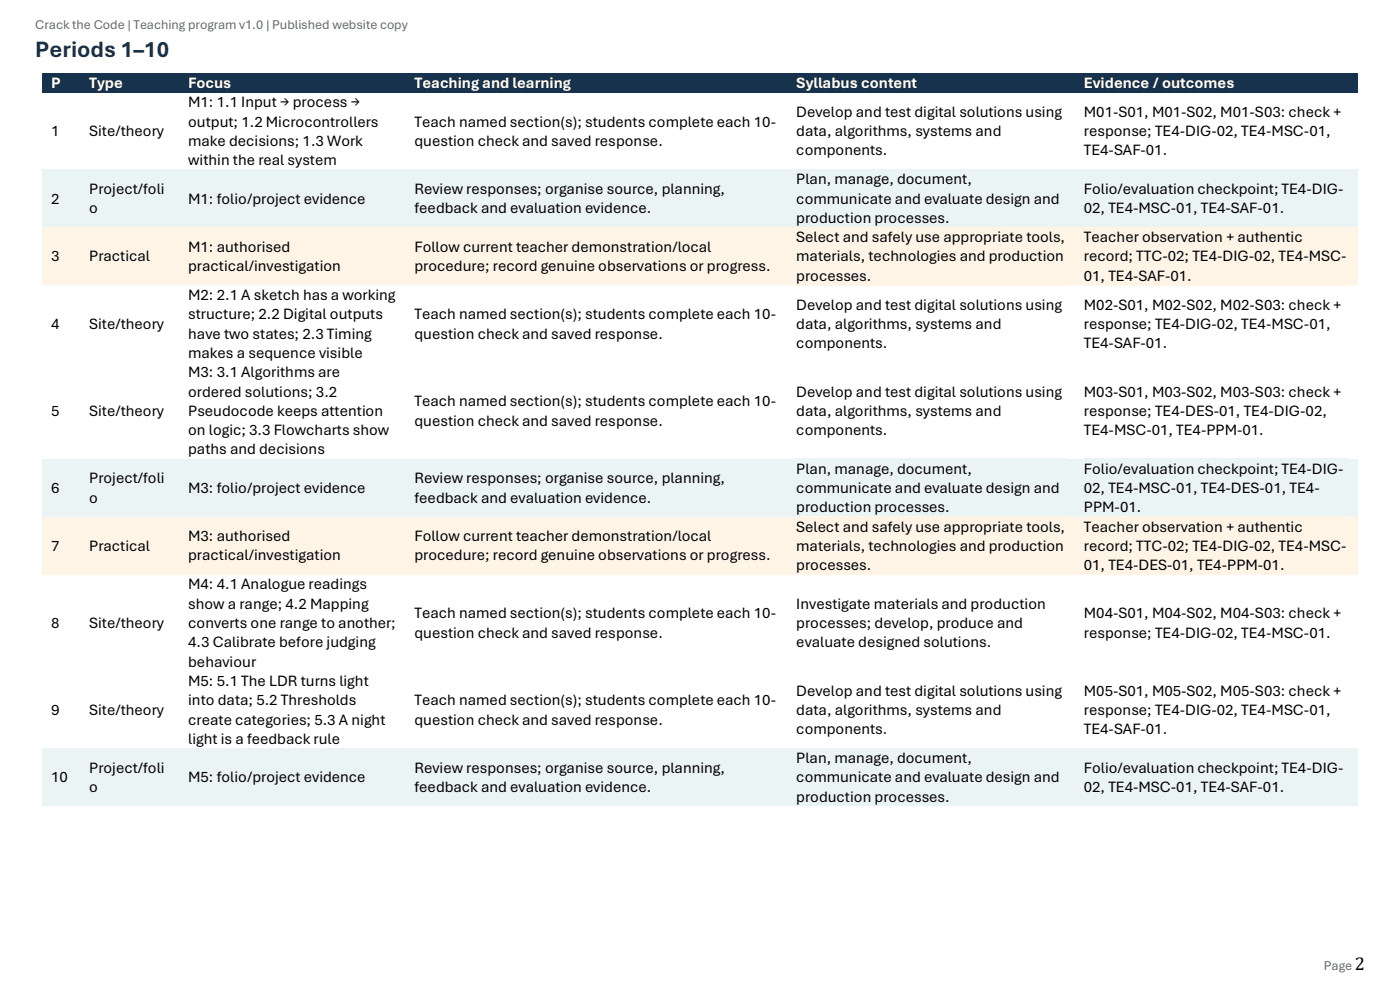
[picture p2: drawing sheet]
<svg xmlns="http://www.w3.org/2000/svg" width="297mm" height="210mm" viewBox="0 0 297 210" stroke-linecap="round" stroke-linejoin="round" font-family="sans-serif">
<defs><g id="words">
<text font-size="5" fill="#17324d" x="7.5" y="12.1">Periods 1–10</text>
<text font-size="3.9" x="287.4" y="205.7">2</text>
<g font-size="3.3" fill="#fff">
<text x="10.9" y="18.7">P</text>
<text x="18.9" y="18.7">Type</text>
<text x="39.9" y="18.7">Focus</text>
<text x="87.9" y="18.7">Teaching and learning</text>
<text x="168.9" y="18.7">Syllabus content</text>
<text x="229.9" y="18.7">Evidence / outcomes</text>
</g>
<g font-size="3.3">
<text x="39.9" y="22.7">M1: 1.1 Input → process →</text>
<text x="10.9" y="28.9">1</text>
<text x="18.9" y="28.9">Site/theory</text>
<text x="39.9" y="26.8">output; 1.2 Microcontrollers</text>
<text x="87.9" y="26.8">Teach named section(s); students complete each 10-</text>
<text x="168.9" y="24.8">Develop and test digital solutions using</text>
<text x="168.9" y="28.9">data, algorithms, systems and</text>
<text x="229.9" y="24.8">M01-S01, M01-S02, M01-S03: check +</text>
<text x="229.9" y="28.9">response; TE4-DIG-02, TE4-MSC-01,</text>
<text x="39.9" y="30.9">make decisions; 1.3 Work</text>
<text x="39.9" y="35">within the real system</text>
<text x="87.9" y="30.9">question check and saved response.</text>
<text x="168.9" y="33">components.</text>
<text x="229.9" y="33">TE4-SAF-01.</text>
<text x="18.9" y="41.2">Project/foli</text>
<text x="87.9" y="41.2">Review responses; organise source, planning,</text>
<text x="168.9" y="39.1">Plan, manage, document,</text>
<text x="229.9" y="41.2">Folio/evaluation checkpoint; TE4-DIG-</text>
<text x="10.9" y="43.2">2</text>
<text x="18.9" y="45.3">o</text>
<text x="39.9" y="43.2">M1: folio/project evidence</text>
<text x="87.9" y="45.3">feedback and evaluation evidence.</text>
<text x="168.9" y="43.2">communicate and evaluate design and</text>
<text x="168.9" y="47.3">production processes.</text>
<text x="229.9" y="45.3">02, TE4-MSC-01, TE4-SAF-01.</text>
<text x="39.9" y="53.4">M1: authorised</text>
<text x="87.9" y="53.4">Follow current teacher demonstration/local</text>
<text x="168.9" y="51.4">Select and safely use appropriate tools,</text>
<text x="229.9" y="51.4">Teacher observation + authentic</text>
<text x="10.9" y="55.5">3</text>
<text x="18.9" y="55.5">Practical</text>
<text x="39.9" y="57.5">practical/investigation</text>
<text x="87.9" y="57.5">procedure; record genuine observations or progress.</text>
<text x="168.9" y="55.5">materials, technologies and production</text>
<text x="168.9" y="59.6">processes.</text>
<text x="229.9" y="55.5">record; TTC-02; TE4-DIG-02, TE4-MSC-</text>
<text x="229.9" y="59.6">01, TE4-SAF-01.</text>
<text x="39.9" y="63.7">M2: 2.1 A sketch has a working</text>
<text x="168.9" y="65.7">Develop and test digital solutions using</text>
<text x="229.9" y="65.7">M02-S01, M02-S02, M02-S03: check +</text>
<text x="10.9" y="69.8">4</text>
<text x="18.9" y="69.8">Site/theory</text>
<text x="39.9" y="67.8">structure; 2.2 Digital outputs</text>
<text x="39.9" y="71.9">have two states; 2.3 Timing</text>
<text x="87.9" y="67.8">Teach named section(s); students complete each 10-</text>
<text x="87.9" y="71.9">question check and saved response.</text>
<text x="168.9" y="69.8">data, algorithms, systems and</text>
<text x="229.9" y="69.8">response; TE4-DIG-02, TE4-MSC-01,</text>
<text x="39.9" y="75.9">makes a sequence visible</text>
<text x="168.9" y="73.9">components.</text>
<text x="229.9" y="73.9">TE4-SAF-01.</text>
<text x="39.9" y="80">M3: 3.1 Algorithms are</text>
<text x="10.9" y="88.2">5</text>
<text x="18.9" y="88.2">Site/theory</text>
<text x="39.9" y="84.1">ordered solutions; 3.2</text>
<text x="39.9" y="88.2">Pseudocode keeps attention</text>
<text x="87.9" y="86.2">Teach named section(s); students complete each 10-</text>
<text x="168.9" y="84.1">Develop and test digital solutions using</text>
<text x="168.9" y="88.2">data, algorithms, systems and</text>
<text x="229.9" y="84.1">M03-S01, M03-S02, M03-S03: check +</text>
<text x="229.9" y="88.2">response; TE4-DES-01, TE4-DIG-02,</text>
<text x="39.9" y="92.3">on logic; 3.3 Flowcharts show</text>
<text x="87.9" y="90.3">question check and saved response.</text>
<text x="168.9" y="92.3">components.</text>
<text x="229.9" y="92.3">TE4-MSC-01, TE4-PPM-01.</text>
<text x="39.9" y="96.4">paths and decisions</text>
<text x="168.9" y="100.5">Plan, manage, document,</text>
<text x="229.9" y="100.5">Folio/evaluation checkpoint; TE4-DIG-</text>
<text x="10.9" y="104.6">6</text>
<text x="18.9" y="102.5">Project/foli</text>
<text x="18.9" y="106.6">o</text>
<text x="39.9" y="104.6">M3: folio/project evidence</text>
<text x="87.9" y="102.5">Review responses; organise source, planning,</text>
<text x="87.9" y="106.6">feedback and evaluation evidence.</text>
<text x="168.9" y="104.6">communicate and evaluate design and</text>
<text x="229.9" y="104.6">02, TE4-MSC-01, TE4-DES-01, TE4-</text>
<text x="168.9" y="108.7">production processes.</text>
<text x="168.9" y="112.8">Select and safely use appropriate tools,</text>
<text x="229.9" y="108.7">PPM-01.</text>
<text x="229.9" y="112.8">Teacher observation + authentic</text>
<text x="10.9" y="116.9">7</text>
<text x="18.9" y="116.9">Practical</text>
<text x="39.9" y="114.8">M3: authorised</text>
<text x="39.9" y="118.9">practical/investigation</text>
<text x="87.9" y="114.8">Follow current teacher demonstration/local</text>
<text x="87.9" y="118.9">procedure; record genuine observations or progress.</text>
<text x="168.9" y="116.9">materials, technologies and production</text>
<text x="229.9" y="116.9">record; TTC-02; TE4-DIG-02, TE4-MSC-</text>
<text x="39.9" y="125">M4: 4.1 Analogue readings</text>
<text x="168.9" y="120.9">processes.</text>
<text x="229.9" y="120.9">01, TE4-DES-01, TE4-PPM-01.</text>
<text x="39.9" y="129.1">show a range; 4.2 Mapping</text>
<text x="87.9" y="131.2">Teach named section(s); students complete each 10-</text>
<text x="168.9" y="129.1">Investigate materials and production</text>
<text x="229.9" y="131.2">M04-S01, M04-S02, M04-S03: check +</text>
<text x="10.9" y="133.2">8</text>
<text x="18.9" y="133.2">Site/theory</text>
<text x="39.9" y="133.2">converts one range to another;</text>
<text x="39.9" y="137.3">4.3 Calibrate before judging</text>
<text x="87.9" y="135.3">question check and saved response.</text>
<text x="168.9" y="133.2">processes; develop, produce and</text>
<text x="168.9" y="137.3">evaluate designed solutions.</text>
<text x="229.9" y="135.3">response; TE4-DIG-02, TE4-MSC-01.</text>
<text x="39.9" y="141.4">behaviour</text>
<text x="39.9" y="145.5">M5: 5.1 The LDR turns light</text>
<text x="39.9" y="149.6">into data; 5.2 Thresholds</text>
<text x="87.9" y="149.6">Teach named section(s); students complete each 10-</text>
<text x="168.9" y="147.6">Develop and test digital solutions using</text>
<text x="229.9" y="147.6">M05-S01, M05-S02, M05-S03: check +</text>
<text x="10.9" y="151.6">9</text>
<text x="18.9" y="151.6">Site/theory</text>
<text x="39.9" y="153.7">create categories; 5.3 A night</text>
<text x="87.9" y="153.7">question check and saved response.</text>
<text x="168.9" y="151.6">data, algorithms, systems and</text>
<text x="168.9" y="155.7">components.</text>
<text x="229.9" y="151.6">response; TE4-DIG-02, TE4-MSC-01,</text>
<text x="229.9" y="155.7">TE4-SAF-01.</text>
<text x="39.9" y="157.8">light is a feedback rule</text>
<text x="168.9" y="161.9">Plan, manage, document,</text>
<text x="10.9" y="166">10</text>
<text x="18.9" y="163.9">Project/foli</text>
<text x="39.9" y="166">M5: folio/project evidence</text>
<text x="87.9" y="163.9">Review responses; organise source, planning,</text>
<text x="168.9" y="166">communicate and evaluate design and</text>
<text x="229.9" y="163.9">Folio/evaluation checkpoint; TE4-DIG-</text>
<text x="18.9" y="168">o</text>
<text x="87.9" y="168">feedback and evaluation evidence.</text>
<text x="168.9" y="170">production processes.</text>
<text x="229.9" y="168">02, TE4-MSC-01, TE4-SAF-01.</text>
</g>
<g font-size="2.8" fill="#5d6873">
<text x="7.5" y="6.1">Crack the Code | Teaching program v1.0 | Published website copy</text>
<text x="280.8" y="205.7">Page</text>
</g>
</g></defs>
<g fill="#17324d">
<path d="M9 15.5h8v4.1h-8z" fill-rule="evenodd"/>
<path d="M10.9 15.5h4.2v4.1h-4.2z" fill-rule="evenodd"/>
<path d="M17 15.5h21v4.1h-21z" fill-rule="evenodd"/>
<path d="M18.9 15.5h17.2v4.1h-17.2z" fill-rule="evenodd"/>
<path d="M38 15.5h48v4.1h-48z" fill-rule="evenodd"/>
<path d="M39.9 15.5h44.2v4.1h-44.2z" fill-rule="evenodd"/>
<path d="M86 15.5h81v4.1h-81z" fill-rule="evenodd"/>
<path d="M87.9 15.5h77.2v4.1h-77.2z" fill-rule="evenodd"/>
<path d="M167 15.5h61v4.1h-61z" fill-rule="evenodd"/>
<path d="M168.9 15.5h57.2v4.1h-57.2z" fill-rule="evenodd"/>
<path d="M228 15.5h60v4.1h-60z" fill-rule="evenodd"/>
<path d="M229.9 15.5h56.2v4.1h-56.2z" fill-rule="evenodd"/>
</g>
<g fill="#eaf4f5">
<path d="M9 35.9h8v12.3h-8z" fill-rule="evenodd"/>
<path d="M10.9 40.1h4.2v4h-4.2z" fill-rule="evenodd"/>
<path d="M17 35.9h21v12.3h-21z" fill-rule="evenodd"/>
<path d="M18.9 38h17.2v4.1h-17.2z" fill-rule="evenodd"/>
<path d="M18.9 42.1h17.2v4.1h-17.2z" fill-rule="evenodd"/>
<path d="M38 35.9h48v12.3h-48z" fill-rule="evenodd"/>
<path d="M39.9 40.1h44.2v4h-44.2z" fill-rule="evenodd"/>
<path d="M86 35.9h81v12.3h-81z" fill-rule="evenodd"/>
<path d="M87.9 38h77.2v4.1h-77.2z" fill-rule="evenodd"/>
<path d="M87.9 42.1h77.2v4.1h-77.2z" fill-rule="evenodd"/>
<path d="M167 35.9h61v12.3h-61z" fill-rule="evenodd"/>
<path d="M168.9 35.9h57.2v4.2h-57.2z" fill-rule="evenodd"/>
<path d="M168.9 40.1h57.2v4h-57.2z" fill-rule="evenodd"/>
<path d="M168.9 44.1h57.2v4.1h-57.2z" fill-rule="evenodd"/>
<path d="M228 35.9h60v12.3h-60z" fill-rule="evenodd"/>
<path d="M229.9 38h56.2v4.1h-56.2z" fill-rule="evenodd"/>
<path d="M229.9 42.1h56.2v4.1h-56.2z" fill-rule="evenodd"/>
</g>
<g fill="#fff4e5">
<path d="M9 48.2h8v12.3h-8z" fill-rule="evenodd"/>
<path d="M10.9 52.3h4.2v4.1h-4.2z" fill-rule="evenodd"/>
<path d="M17 48.2h21v12.3h-21z" fill-rule="evenodd"/>
<path d="M18.9 52.3h17.2v4.1h-17.2z" fill-rule="evenodd"/>
<path d="M38 48.2h48v12.3h-48z" fill-rule="evenodd"/>
<path d="M39.9 50.3h44.2v4.1h-44.2z" fill-rule="evenodd"/>
<path d="M39.9 54.4h44.2v4.1h-44.2z" fill-rule="evenodd"/>
<path d="M86 48.2h81v12.3h-81z" fill-rule="evenodd"/>
<path d="M87.9 50.3h77.2v4.1h-77.2z" fill-rule="evenodd"/>
<path d="M87.9 54.4h77.2v4.1h-77.2z" fill-rule="evenodd"/>
<path d="M167 48.2h61v12.3h-61z" fill-rule="evenodd"/>
<path d="M168.9 48.2h57.2v4.1h-57.2z" fill-rule="evenodd"/>
<path d="M168.9 52.3h57.2v4.1h-57.2z" fill-rule="evenodd"/>
<path d="M168.9 56.4h57.2v4.1h-57.2z" fill-rule="evenodd"/>
<path d="M228 48.2h60v12.3h-60z" fill-rule="evenodd"/>
<path d="M229.9 48.2h56.2v4.1h-56.2z" fill-rule="evenodd"/>
<path d="M229.9 52.3h56.2v4.1h-56.2z" fill-rule="evenodd"/>
<path d="M229.9 56.4h56.2v4.1h-56.2z" fill-rule="evenodd"/>
</g>
<g fill="#eaf4f5">
<path d="M9 97.3h8v12.3h-8z" fill-rule="evenodd"/>
<path d="M10.9 101.4h4.2v4.1h-4.2z" fill-rule="evenodd"/>
<path d="M17 97.3h21v12.3h-21z" fill-rule="evenodd"/>
<path d="M18.9 99.4h17.2v4.1h-17.2z" fill-rule="evenodd"/>
<path d="M18.9 103.5h17.2v4h-17.2z" fill-rule="evenodd"/>
<path d="M38 97.3h48v12.3h-48z" fill-rule="evenodd"/>
<path d="M39.9 101.4h44.2v4.1h-44.2z" fill-rule="evenodd"/>
<path d="M86 97.3h81v12.3h-81z" fill-rule="evenodd"/>
<path d="M87.9 99.4h77.2v4.1h-77.2z" fill-rule="evenodd"/>
<path d="M87.9 103.5h77.2v4h-77.2z" fill-rule="evenodd"/>
<path d="M167 97.3h61v12.3h-61z" fill-rule="evenodd"/>
<path d="M168.9 97.3h57.2v4.1h-57.2z" fill-rule="evenodd"/>
<path d="M168.9 101.4h57.2v4.1h-57.2z" fill-rule="evenodd"/>
<path d="M168.9 105.5h57.2v4.1h-57.2z" fill-rule="evenodd"/>
<path d="M228 97.3h60v12.3h-60z" fill-rule="evenodd"/>
<path d="M229.9 97.3h56.2v4.1h-56.2z" fill-rule="evenodd"/>
<path d="M229.9 101.4h56.2v4.1h-56.2z" fill-rule="evenodd"/>
<path d="M229.9 105.5h56.2v4.1h-56.2z" fill-rule="evenodd"/>
</g>
<g fill="#fff4e5">
<path d="M9 109.6h8v12.3h-8z" fill-rule="evenodd"/>
<path d="M10.9 113.7h4.2v4.1h-4.2z" fill-rule="evenodd"/>
<path d="M17 109.6h21v12.3h-21z" fill-rule="evenodd"/>
<path d="M18.9 113.7h17.2v4.1h-17.2z" fill-rule="evenodd"/>
<path d="M38 109.6h48v12.3h-48z" fill-rule="evenodd"/>
<path d="M39.9 111.7h44.2v4.1h-44.2z" fill-rule="evenodd"/>
<path d="M39.9 115.8h44.2v4h-44.2z" fill-rule="evenodd"/>
<path d="M86 109.6h81v12.3h-81z" fill-rule="evenodd"/>
<path d="M87.9 111.7h77.2v4.1h-77.2z" fill-rule="evenodd"/>
<path d="M87.9 115.8h77.2v4h-77.2z" fill-rule="evenodd"/>
<path d="M167 109.6h61v12.3h-61z" fill-rule="evenodd"/>
<path d="M168.9 109.6h57.2v4.1h-57.2z" fill-rule="evenodd"/>
<path d="M168.9 113.7h57.2v4.1h-57.2z" fill-rule="evenodd"/>
<path d="M168.9 117.8h57.2v4.1h-57.2z" fill-rule="evenodd"/>
<path d="M228 109.6h60v12.3h-60z" fill-rule="evenodd"/>
<path d="M229.9 109.6h56.2v4.1h-56.2z" fill-rule="evenodd"/>
<path d="M229.9 113.7h56.2v4.1h-56.2z" fill-rule="evenodd"/>
<path d="M229.9 117.8h56.2v4.1h-56.2z" fill-rule="evenodd"/>
</g>
<g fill="#eaf4f5">
<path d="M9 158.7h8v12.3h-8z" fill-rule="evenodd"/>
<path d="M10.9 162.8h4.2v4.1h-4.2z" fill-rule="evenodd"/>
<path d="M17 158.7h21v12.3h-21z" fill-rule="evenodd"/>
<path d="M18.9 160.8h17.2v4h-17.2z" fill-rule="evenodd"/>
<path d="M18.9 164.8h17.2v4.1h-17.2z" fill-rule="evenodd"/>
<path d="M38 158.7h48v12.3h-48z" fill-rule="evenodd"/>
<path d="M39.9 162.8h44.2v4.1h-44.2z" fill-rule="evenodd"/>
<path d="M86 158.7h81v12.3h-81z" fill-rule="evenodd"/>
<path d="M87.9 160.8h77.2v4h-77.2z" fill-rule="evenodd"/>
<path d="M87.9 164.8h77.2v4.1h-77.2z" fill-rule="evenodd"/>
<path d="M167 158.7h61v12.3h-61z" fill-rule="evenodd"/>
<path d="M168.9 158.7h57.2v4.1h-57.2z" fill-rule="evenodd"/>
<path d="M168.9 162.8h57.2v4.1h-57.2z" fill-rule="evenodd"/>
<path d="M168.9 166.9h57.2v4.1h-57.2z" fill-rule="evenodd"/>
<path d="M228 158.7h60v12.3h-60z" fill-rule="evenodd"/>
<path d="M229.9 160.8h56.2v4h-56.2z" fill-rule="evenodd"/>
<path d="M229.9 164.8h56.2v4.1h-56.2z" fill-rule="evenodd"/>
</g>
<use href="#words"/>
</svg>
